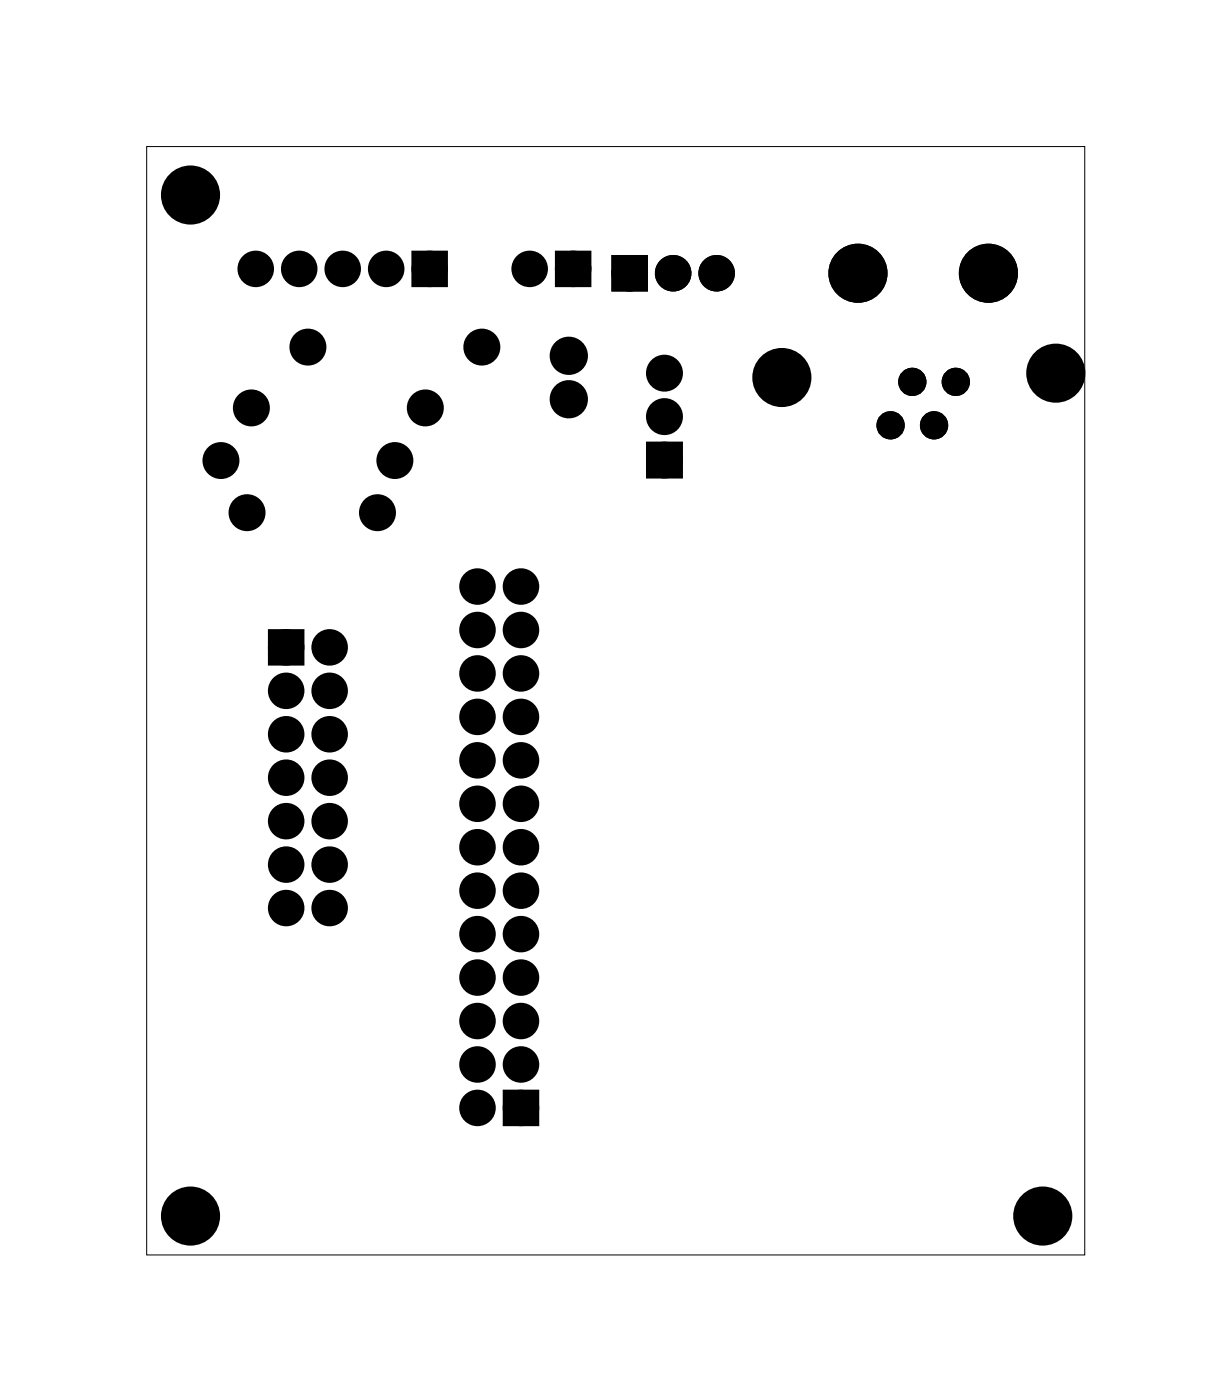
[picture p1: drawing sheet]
<svg xmlns="http://www.w3.org/2000/svg" width="72mm" height="82mm" viewBox="0 0 72 82" stroke-linecap="round" stroke-linejoin="round" font-family="sans-serif">
<path d="M8.6 8.6h54.8v64.8h-54.8z" fill="none" stroke="#000" stroke-width=".06"/>
<g fill="#000">
<circle cx="11.1" cy="11.4" r="1.6"/>
<circle cx="14.9" cy="15.7" r=".72"/>
<circle cx="17.5" cy="15.7" r=".72"/>
<circle cx="20" cy="15.7" r=".72"/>
<circle cx="22.6" cy="15.7" r=".72"/>
<circle cx="25.1" cy="15.7" r=".72"/>
<circle cx="30.9" cy="15.7" r=".72"/>
<circle cx="33.5" cy="15.7" r=".72"/>
<circle cx="36.8" cy="16" r=".72"/>
<circle cx="39.3" cy="16" r=".72"/>
<circle cx="41.9" cy="16" r=".72"/>
<circle cx="50.1" cy="16" r="1.6"/>
<circle cx="57.7" cy="16" r="1.6"/>
<circle cx="12.9" cy="26.9" r=".7"/>
<circle cx="14.4" cy="30" r=".7"/>
<circle cx="14.7" cy="23.8" r=".7"/>
<circle cx="16.7" cy="37.8" r=".72"/>
<circle cx="18" cy="20.3" r=".7"/>
<circle cx="19.3" cy="37.8" r=".72"/>
<circle cx="22.1" cy="30" r=".7"/>
<circle cx="23.1" cy="26.9" r=".7"/>
<circle cx="24.8" cy="23.8" r=".7"/>
<circle cx="27.9" cy="39.4" r=".72"/>
<circle cx="27.9" cy="34.3" r=".72"/>
<circle cx="27.9" cy="36.8" r=".72"/>
<circle cx="28.1" cy="20.3" r=".7"/>
<circle cx="30.4" cy="39.4" r=".72"/>
<circle cx="30.4" cy="34.3" r=".72"/>
<circle cx="30.4" cy="36.8" r=".72"/>
<circle cx="33.2" cy="20.8" r=".74"/>
<circle cx="33.2" cy="23.3" r=".74"/>
<circle cx="38.8" cy="21.8" r=".7"/>
<circle cx="38.8" cy="26.9" r=".7"/>
<circle cx="38.8" cy="24.4" r=".7"/>
<circle cx="45.7" cy="22.1" r="1.6"/>
<circle cx="52" cy="24.9" r=".57"/>
<circle cx="53.3" cy="22.3" r=".57"/>
<circle cx="54.6" cy="24.9" r=".57"/>
<circle cx="55.8" cy="22.3" r=".57"/>
<circle cx="61.7" cy="21.8" r="1.6"/>
<circle cx="16.7" cy="40.4" r=".72"/>
<circle cx="16.7" cy="50.5" r=".72"/>
<circle cx="16.7" cy="53.1" r=".72"/>
<circle cx="16.7" cy="48" r=".72"/>
<circle cx="16.7" cy="45.5" r=".72"/>
<circle cx="16.7" cy="42.9" r=".72"/>
<circle cx="19.3" cy="40.4" r=".72"/>
<circle cx="19.3" cy="50.5" r=".72"/>
<circle cx="19.3" cy="53.1" r=".72"/>
<circle cx="19.3" cy="48" r=".72"/>
<circle cx="19.3" cy="45.5" r=".72"/>
<circle cx="19.3" cy="42.9" r=".72"/>
<circle cx="27.9" cy="52.1" r=".72"/>
<circle cx="27.9" cy="59.7" r=".72"/>
<circle cx="27.9" cy="54.6" r=".72"/>
<circle cx="27.9" cy="49.5" r=".72"/>
<circle cx="27.9" cy="41.9" r=".72"/>
<circle cx="27.9" cy="47" r=".72"/>
<circle cx="27.9" cy="57.1" r=".72"/>
<circle cx="27.9" cy="44.4" r=".72"/>
<circle cx="30.4" cy="52.1" r=".72"/>
<circle cx="30.4" cy="59.7" r=".72"/>
<circle cx="30.4" cy="54.6" r=".72"/>
<circle cx="30.4" cy="49.5" r=".72"/>
<circle cx="30.4" cy="41.9" r=".72"/>
<circle cx="30.4" cy="47" r=".72"/>
<circle cx="30.4" cy="57.1" r=".72"/>
<circle cx="30.4" cy="44.4" r=".72"/>
<circle cx="11.1" cy="71.1" r="1.6"/>
<circle cx="27.9" cy="64.8" r=".72"/>
<circle cx="27.9" cy="62.2" r=".72"/>
<circle cx="30.4" cy="64.8" r=".72"/>
<circle cx="30.4" cy="62.2" r=".72"/>
<circle cx="60.9" cy="71.1" r="1.6"/>
</g>
<g fill="none" stroke="#000" stroke-width=".25">
<path d="M35.8 15h1.9v1.9h-1.9z"/>
<circle cx="11.1" cy="11.4" r="1.6"/>
<circle cx="36.8" cy="16" r=".51"/>
<circle cx="50.1" cy="16" r="1.6"/>
<circle cx="57.7" cy="16" r="1.6"/>
<circle cx="45.7" cy="22.1" r="1.6"/>
<circle cx="61.7" cy="21.8" r="1.6"/>
<circle cx="11.1" cy="71.1" r="1.6"/>
<circle cx="60.9" cy="71.1" r="1.6"/>
</g>
<g fill="#000">
<path d="M24.4 15h1.4v1.4h-1.4zM32.8 15h1.4v1.4h-1.4zM16 37.1h1.4v1.5h-1.4zM38.1 26.2h1.4v1.4h-1.4zM29.7 64h1.5v1.5h-1.5z"/>
<path d="M35.8 15h1.9v1.9h-1.9zM36.3 16a.51 .51 0 0 0 1 0 .51 .51 0 0 0-1 0z"/>
<path d="M35.8 15h1.9v1.9h-1.9zM36.3 16a.51 .51 0 0 0 1 0 .51 .51 0 0 0-1 0z"/>
</g>
<g fill="none" stroke="#000" stroke-width=".76" stroke-linecap="butt">
<path d="M38.1 26.2h1.4v1.4h-1.4z"/>
<circle cx="12.9" cy="26.9" r=".7"/>
<circle cx="14.4" cy="30" r=".7"/>
<circle cx="14.7" cy="23.8" r=".7"/>
<circle cx="18" cy="20.3" r=".7"/>
<circle cx="22.1" cy="30" r=".7"/>
<circle cx="23.1" cy="26.9" r=".7"/>
<circle cx="24.8" cy="23.8" r=".7"/>
<circle cx="28.1" cy="20.3" r=".7"/>
<circle cx="33.2" cy="23.3" r=".74"/>
<circle cx="33.2" cy="20.8" r=".74"/>
<circle cx="38.8" cy="21.8" r=".7"/>
<circle cx="38.8" cy="26.9" r=".7"/>
<circle cx="38.8" cy="24.4" r=".7"/>
</g>
<g fill="none" stroke="#000" stroke-width=".69" stroke-linecap="butt">
<path d="M24.4 15h1.4v1.4h-1.4zM32.8 15h1.4v1.4h-1.4zM16 37.1h1.4v1.5h-1.4zM29.7 64h1.5v1.5h-1.5z"/>
<circle cx="14.9" cy="15.7" r=".72"/>
<circle cx="17.5" cy="15.7" r=".72"/>
<circle cx="20" cy="15.7" r=".72"/>
<circle cx="22.6" cy="15.7" r=".72"/>
<circle cx="25.1" cy="15.7" r=".72"/>
<circle cx="30.9" cy="15.7" r=".72"/>
<circle cx="33.5" cy="15.7" r=".72"/>
<circle cx="36.8" cy="16" r=".72"/>
<circle cx="39.3" cy="16" r=".72"/>
<circle cx="41.9" cy="16" r=".72"/>
<circle cx="16.7" cy="37.8" r=".72"/>
<circle cx="19.3" cy="37.8" r=".72"/>
<circle cx="27.9" cy="39.4" r=".72"/>
<circle cx="27.9" cy="34.3" r=".72"/>
<circle cx="27.9" cy="36.8" r=".72"/>
<circle cx="30.4" cy="34.3" r=".72"/>
<circle cx="30.4" cy="36.8" r=".72"/>
<circle cx="30.4" cy="39.4" r=".72"/>
<circle cx="16.7" cy="45.5" r=".72"/>
<circle cx="16.7" cy="53.1" r=".72"/>
<circle cx="16.7" cy="50.5" r=".72"/>
<circle cx="16.7" cy="48" r=".72"/>
<circle cx="16.7" cy="42.9" r=".72"/>
<circle cx="16.7" cy="40.4" r=".72"/>
<circle cx="19.3" cy="50.5" r=".72"/>
<circle cx="19.3" cy="45.5" r=".72"/>
<circle cx="19.3" cy="48" r=".72"/>
<circle cx="19.3" cy="53.1" r=".72"/>
<circle cx="19.3" cy="40.4" r=".72"/>
<circle cx="19.3" cy="42.9" r=".72"/>
<circle cx="27.9" cy="47" r=".72"/>
<circle cx="27.9" cy="44.4" r=".72"/>
<circle cx="27.9" cy="41.9" r=".72"/>
<circle cx="27.9" cy="59.7" r=".72"/>
<circle cx="27.9" cy="57.1" r=".72"/>
<circle cx="27.9" cy="52.1" r=".72"/>
<circle cx="27.9" cy="49.5" r=".72"/>
<circle cx="27.9" cy="54.6" r=".72"/>
<circle cx="30.4" cy="44.4" r=".72"/>
<circle cx="30.4" cy="47" r=".72"/>
<circle cx="30.4" cy="41.9" r=".72"/>
<circle cx="30.4" cy="59.7" r=".72"/>
<circle cx="30.4" cy="52.1" r=".72"/>
<circle cx="30.4" cy="57.1" r=".72"/>
<circle cx="30.4" cy="54.6" r=".72"/>
<circle cx="30.4" cy="49.5" r=".72"/>
<circle cx="27.9" cy="62.2" r=".72"/>
<circle cx="27.9" cy="64.8" r=".72"/>
<circle cx="30.4" cy="62.2" r=".72"/>
<circle cx="30.4" cy="64.8" r=".72"/>
</g>
<g fill="none" stroke="#000" stroke-width=".51">
<circle cx="52" cy="24.9" r=".57"/>
<circle cx="53.3" cy="22.3" r=".57"/>
<circle cx="54.6" cy="24.9" r=".57"/>
<circle cx="55.8" cy="22.3" r=".57"/>
</g>
</svg>
